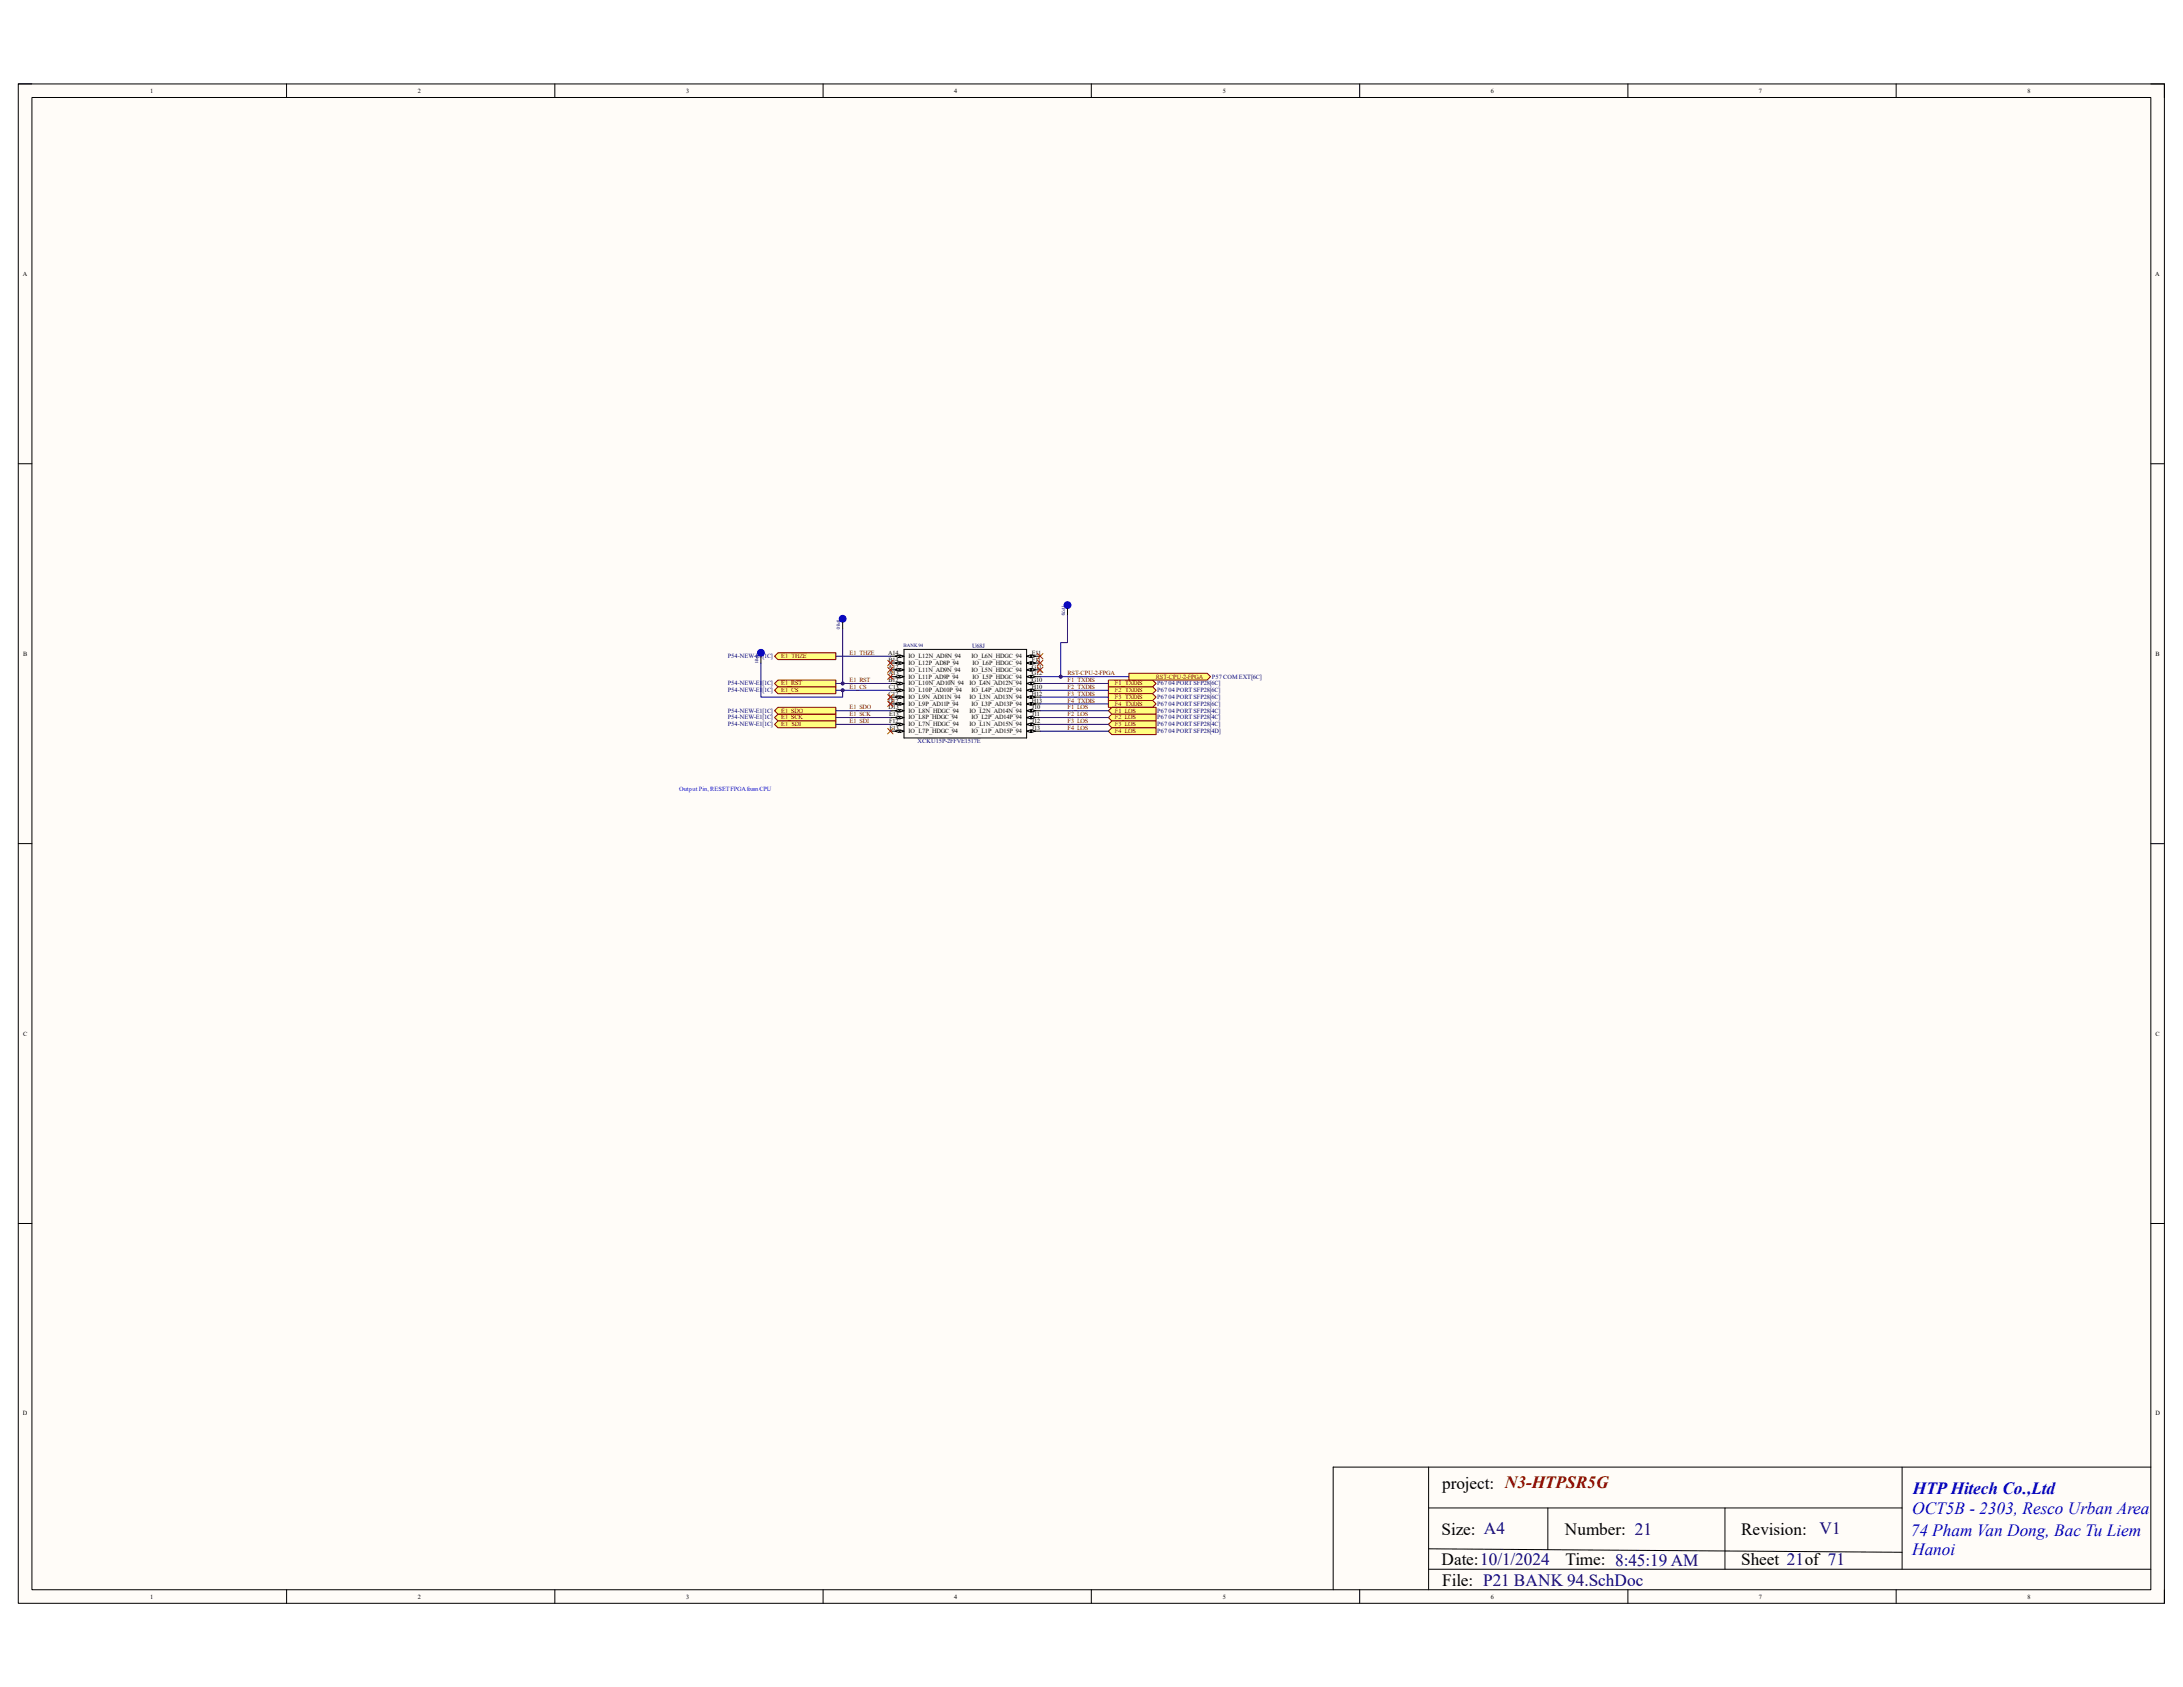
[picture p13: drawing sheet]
<svg xmlns="http://www.w3.org/2000/svg" width="279mm" height="216mm" viewBox="0 0 279 216" stroke-linecap="round" stroke-linejoin="round" font-family="sans-serif">
<defs><g id="words">
<g font-size="2.2">
<text x="184.6" y="190.6">project: N3-HTPSR5G</text>
<text x="184.5" y="196.4">Size: A4</text>
<text x="200.3" y="196.4">Number: 21</text>
<text x="222.8" y="196.4">Revision:</text>
<text x="184.5" y="200.3">Date:10/1/2024</text>
<text x="184.6" y="202.9">File: P21 BANK 94.SchDoc</text>
<text x="200.4" y="200.3">Time: 8:45:19 AM</text>
<text x="222.8" y="200.3">Sheet 21of 71</text>
</g>
<g font-size="2.2" fill="#00f">
<text x="244.8" y="191.2">HTP Hitech Co.,Ltd</text>
<text x="244.6" y="196.5">74 Pham Van Dong, Bac Tu Liem</text>
<text x="244.7" y="193.8">OCT5B - 2303, Resco Urban Area</text>
<text x="244.7" y="199.1">Hanoi</text>
</g>
<text font-size="2.2" fill="#000080" x="232.9" y="196.3">V1</text>
<g font-size=".8">
<text x="19.2" y="11.9">1</text>
<text x="53.5" y="11.9">2</text>
<text x="87.8" y="11.9">3</text>
<text x="122.1" y="11.9">4</text>
<text x="156.5" y="11.9">5</text>
<text x="190.8" y="11.9">6</text>
<text x="225.1" y="11.9">7</text>
<text x="259.5" y="11.9">8</text>
<text x="2.9" y="35.3">A</text>
<text x="275.8" y="35.3">A</text>
<text x="3" y="83.9">B</text>
<text x="113.7" y="83.8">A14</text>
<text x="132.1" y="83.8">E11</text>
<text x="275.9" y="83.9">B</text>
<text x="113.7" y="89.9">D12</text>
<text x="113.7" y="85.6">A12</text>
<text x="113.7" y="89">C12</text>
<text x="113.7" y="87.3">B12</text>
<text x="113.7" y="86.4">A13</text>
<text x="113.7" y="84.7">B14</text>
<text x="113.7" y="88.2">C13</text>
<text x="116.3" y="89.5">IO_L9N_AD11N_94</text>
<text x="116.3" y="88.6">IO_L10P_AD10P_94</text>
<text x="116.3" y="87.7">IO_L10N_AD10N_94</text>
<text x="116.3" y="86.9">IO_L11P_AD9P_94</text>
<text x="116.3" y="86">IO_L11N_AD9N_94</text>
<text x="116.3" y="85.1">IO_L12P_AD8P_94</text>
<text x="116.3" y="84.2">IO_L12N_AD8N_94</text>
<text x="124.1" y="89.5">IO_L3N_AD13N_94</text>
<text x="124.1" y="87.7">IO_L4N_AD12N_94</text>
<text x="124.3" y="88.6">IO_L4P_AD12P_94</text>
<text x="124.3" y="86">IO_L5N_HDGC_94</text>
<text x="124.3" y="84.2">IO_L6N_HDGC_94</text>
<text x="124.5" y="86.9">IO_L5P_HDGC_94</text>
<text x="124.5" y="85.1">IO_L6P_HDGC_94</text>
<text x="132.1" y="89.9">H13</text>
<text x="132.1" y="89">H12</text>
<text x="132.1" y="88.2">H10</text>
<text x="132.1" y="87.3">G10</text>
<text x="132.1" y="86.4">G12</text>
<text x="132.1" y="85.6">G11</text>
<text x="132.1" y="84.7">F11</text>
<text x="113.7" y="90.8">D13</text>
<text x="113.8" y="92.5">F12</text>
<text x="113.8" y="91.7">E13</text>
<text x="113.8" y="93.4">F13</text>
<text x="116.3" y="93.9">IO_L7P_HDGC_94</text>
<text x="116.3" y="93">IO_L7N_HDGC_94</text>
<text x="116.3" y="92.1">IO_L8P_HDGC_94</text>
<text x="116.3" y="91.2">IO_L8N_HDGC_94</text>
<text x="116.3" y="90.3">IO_L9P_AD11P_94</text>
<text x="124.1" y="93">IO_L1N_AD15N_94</text>
<text x="124.1" y="91.2">IO_L2N_AD14N_94</text>
<text x="124.3" y="93.9">IO_L1P_AD15P_94</text>
<text x="124.3" y="92.1">IO_L2P_AD14P_94</text>
<text x="124.3" y="90.3">IO_L3P_AD13P_94</text>
<text x="132.1" y="93.4">J13</text>
<text x="132.1" y="92.5">J12</text>
<text x="132.1" y="91.7">J11</text>
<text x="132.1" y="90.8">J10</text>
<text x="3" y="132.5">C</text>
<text x="275.9" y="132.5">C</text>
<text x="2.9" y="181.1">D</text>
<text x="275.9" y="181.1">D</text>
<text x="19.2" y="204.6">1</text>
<text x="53.5" y="204.6">2</text>
<text x="87.8" y="204.6">3</text>
<text x="122.1" y="204.6">4</text>
<text x="156.5" y="204.6">5</text>
<text x="190.8" y="204.6">6</text>
<text x="225.1" y="204.6">7</text>
<text x="259.5" y="204.6">8</text>
</g>
<g font-size=".8" fill="#800000">
<text x="108.7" y="83.8">E1_THZE</text>
<text x="100" y="87.7">E1_RST</text>
<text x="100" y="88.6">E1_CS</text>
<text x="100" y="84.2">E1_THZE</text>
<text x="108.7" y="88.2">E1_CS</text>
<text x="108.7" y="87.3">E1_RST</text>
<text x="136.6" y="87.3">F1_TXDIS</text>
<text x="136.6" y="88.2">F2_TXDIS</text>
<text x="136.6" y="89">F3_TXDIS</text>
<text x="136.6" y="89.9">F4_TXDIS</text>
<text x="136.6" y="86.4">RST-CPU-2-FPGA</text>
<text x="142.7" y="87.7">F1_TXDIS</text>
<text x="142.7" y="88.6">F2_TXDIS</text>
<text x="142.7" y="89.5">F3_TXDIS</text>
<text x="147.9" y="86.9">RST-CPU-2-FPGA</text>
<text x="100" y="92.1">E1_SCK</text>
<text x="100" y="93">E1_SDI</text>
<text x="100" y="91.2">E1_SDO</text>
<text x="108.7" y="91.7">E1_SCK</text>
<text x="108.7" y="92.5">E1_SDI</text>
<text x="108.7" y="90.8">E1_SDO</text>
<text x="136.6" y="90.8">F1_LOS</text>
<text x="136.6" y="91.7">F2_LOS</text>
<text x="136.6" y="92.5">F3_LOS</text>
<text x="136.6" y="93.4">F4_LOS</text>
<text x="142.7" y="90.3">F4_TXDIS</text>
<text x="142.7" y="91.2">F1_LOS</text>
<text x="142.7" y="92.1">F2_LOS</text>
<text x="142.7" y="93">F3_LOS</text>
<text x="142.7" y="93.9">F4_LOS</text>
</g>
<g font-size=".8" fill="#000080">
<text x="124.4" y="82.9">U68J</text>
<text x="93.1" y="87.7">P54-NEW-E1[1C]</text>
<text x="93.1" y="88.6">P54-NEW-E1[1C]</text>
<text x="93.1" y="84.2">P54-NEW-E1[1C]</text>
<text x="148.1" y="87.7">P67 04 PORT SFP28[6C]</text>
<text x="148.1" y="88.6">P67 04 PORT SFP28[6C]</text>
<text x="148.1" y="89.5">P67 04 PORT SFP28[6C]</text>
<text x="155.1" y="86.9">P57 COM EXT[6C]</text>
<text x="93.1" y="92.1">P54-NEW-E1[1C]</text>
<text x="93.1" y="93">P54-NEW-E1[1C]</text>
<text x="93.1" y="91.2">P54-NEW-E1[1C]</text>
<text x="117.4" y="95.1">XCKU15P-2FFVE1517E</text>
<text x="148.1" y="90.3">P67 04 PORT SFP28[6C]</text>
<text x="148.1" y="91.2">P67 04 PORT SFP28[4C]</text>
<text x="148.1" y="92.1">P67 04 PORT SFP28[4C]</text>
<text x="148.1" y="93">P67 04 PORT SFP28[4C]</text>
<text x="148.1" y="93.9">P67 04 PORT SFP28[4D]</text>
</g>
<text font-size=".8" fill="#00f" x="86.9" y="101.3">Output Pin, RESET FPGA from CPU</text>
<g font-size=".6" fill="#000080">
<text x="135.9" y="77.5" transform="rotate(90 135.9 77.5)">TP79</text>
<text x="96.7" y="83.7" transform="rotate(90 96.7 83.7)">TP81</text>
<text x="107.1" y="79.2" transform="rotate(90 107.1 79.2)">TP80</text>
<text x="115.7" y="82.8">BANK 94</text>
</g>
</g></defs>
<path d="M2.3 10.7h274.7v194.5h-274.7z" fill-rule="evenodd" fill="#fffcf8"/>
<path d="M2.3 10.7h274.7v194.5h-274.7z" fill="none" stroke="#000" stroke-width=".13"/>
<path d="M4.1 12.5h271.2v191h-271.2z" fill-rule="evenodd" fill="#fffcf8"/>
<g fill="none" stroke="#000" stroke-width=".13">
<path d="M2.3 10.7h1.8M4.1 12.5h271.2v191h-271.2zM36.7 10.7v1.8M71 10.7v1.8M105.3 10.7v1.8M139.7 10.7v1.8M174 10.7v1.8M208.4 10.7v1.8M242.7 10.7v1.8M275.3 10.7h1.7v1.8M2.3 59.3h1.8M275.3 59.4h1.7"/>
<path d="M115.7 83.1h15.7v11.3h-15.7zM131.4 93.6h1.7M2.3 108h1.8M275.3 108h1.7M2.3 156.6h1.8M275.3 156.6h1.7M182.8 187.8v15.7M182.8 193h60.6M182.8 198.2l60.6 .5M198.1 193v5.3M220.8 193v7.8M243.4 187.8v13"/>
<path d="M275.3 187.8h-104.7v15.7M36.7 203.5v1.7M71 203.5v1.7M105.3 203.5v1.7M139.7 203.5v1.7M174 203.5v1.7M182.8 200.8h92.5M208.4 203.5v1.7M242.7 203.5v1.7M277 203.5v1.7"/>
</g>
<path d="M131.4 93.6l.5-.2v.3z" fill="#f8fcff"/>
<path d="M131.4 93.6l.5-.2v.3z" fill="none" stroke="#000" stroke-width=".13"/>
<path d="M132 93.4l.5 .2-.5 .1z" fill="#f8fcff"/>
<path d="M131.4 92.7h1.7M132 93.4l.5 .2-.5 .1z" fill="none" stroke="#000" stroke-width=".13"/>
<path d="M131.4 92.7l.5-.2v.4z" fill="#f8fcff"/>
<path d="M131.4 92.7l.5-.2v.4z" fill="none" stroke="#000" stroke-width=".13"/>
<path d="M132 92.5l.5 .2-.5 .2z" fill="#f8fcff"/>
<path d="M131.4 91.8h1.7M132 92.5l.5 .2-.5 .2z" fill="none" stroke="#000" stroke-width=".13"/>
<path d="M131.4 91.8l.5-.1v.3z" fill="#f8fcff"/>
<path d="M131.4 91.8l.5-.1v.3z" fill="none" stroke="#000" stroke-width=".13"/>
<path d="M132 91.7l.5 .1-.5 .2z" fill="#f8fcff"/>
<path d="M131.4 91h1.7M132 91.7l.5 .1-.5 .2z" fill="none" stroke="#000" stroke-width=".13"/>
<path d="M131.4 91l.5-.2v.3z" fill="#f8fcff"/>
<path d="M131.4 91l.5-.2v.3z" fill="none" stroke="#000" stroke-width=".13"/>
<path d="M132 90.8l.5 .2-.5 .1z" fill="#f8fcff"/>
<path d="M131.4 90.1h1.7M132 90.8l.5 .2-.5 .1z" fill="none" stroke="#000" stroke-width=".13"/>
<path d="M131.4 90.1l.5-.2v.4z" fill="#f8fcff"/>
<path d="M131.4 90.1l.5-.2v.4z" fill="none" stroke="#000" stroke-width=".13"/>
<path d="M132 89.9l.5 .2-.5 .2z" fill="#f8fcff"/>
<path d="M131.4 89.2h1.7M132 89.9l.5 .2-.5 .2z" fill="none" stroke="#000" stroke-width=".13"/>
<path d="M131.4 89.2l.5-.2v.4z" fill="#f8fcff"/>
<path d="M131.4 89.2l.5-.2v.4z" fill="none" stroke="#000" stroke-width=".13"/>
<path d="M132 89l.5 .2-.5 .2z" fill="#f8fcff"/>
<path d="M131.4 88.3h1.7M132 89l.5 .2-.5 .2z" fill="none" stroke="#000" stroke-width=".13"/>
<path d="M131.4 88.3l.5-.1v.3z" fill="#f8fcff"/>
<path d="M131.4 88.3l.5-.1v.3z" fill="none" stroke="#000" stroke-width=".13"/>
<path d="M132 88.2l.5 .1-.5 .2z" fill="#f8fcff"/>
<path d="M131.4 87.5h1.7M132 88.2l.5 .1-.5 .2z" fill="none" stroke="#000" stroke-width=".13"/>
<path d="M131.4 87.5l.5-.2v.3z" fill="#f8fcff"/>
<path d="M131.4 87.5l.5-.2v.3z" fill="none" stroke="#000" stroke-width=".13"/>
<path d="M132 87.3l.5 .2-.5 .1z" fill="#f8fcff"/>
<path d="M131.4 86.6h1.7M132 87.3l.5 .2-.5 .1z" fill="none" stroke="#000" stroke-width=".13"/>
<path d="M131.4 86.6l.5-.2v.4z" fill="#f8fcff"/>
<path d="M131.4 86.6l.5-.2v.4z" fill="none" stroke="#000" stroke-width=".13"/>
<path d="M132 86.4l.5 .2-.5 .2z" fill="#f8fcff"/>
<path d="M131.4 85.7h1.7M132 86.4l.5 .2-.5 .2z" fill="none" stroke="#000" stroke-width=".13"/>
<path d="M131.4 85.7l.5-.1v.3z" fill="#f8fcff"/>
<path d="M131.4 85.7l.5-.1v.3z" fill="none" stroke="#000" stroke-width=".13"/>
<path d="M132 85.6l.5 .1-.5 .2z" fill="#f8fcff"/>
<path d="M131.4 84.9h1.7M132 85.6l.5 .1-.5 .2z" fill="none" stroke="#000" stroke-width=".13"/>
<path d="M131.4 84.9l.5-.2v.3z" fill="#f8fcff"/>
<path d="M131.4 84.9l.5-.2v.3z" fill="none" stroke="#000" stroke-width=".13"/>
<path d="M132 84.7l.5 .2-.5 .1z" fill="#f8fcff"/>
<path d="M131.4 84h1.7M132 84.7l.5 .2-.5 .1z" fill="none" stroke="#000" stroke-width=".13"/>
<path d="M131.4 84l.5-.2v.4z" fill="#f8fcff"/>
<path d="M131.4 84l.5-.2v.4z" fill="none" stroke="#000" stroke-width=".13"/>
<path d="M132 83.8l.5 .2-.5 .2z" fill="#f8fcff"/>
<path d="M114 93.6h1.7M132 83.8l.5 .2-.5 .2z" fill="none" stroke="#000" stroke-width=".13"/>
<path d="M115.2 93.4l.5 .2-.5 .1z" fill="#f8fcff"/>
<path d="M115.2 93.4l.5 .2-.5 .1z" fill="none" stroke="#000" stroke-width=".13"/>
<path d="M114.6 93.6l.5-.2v.3z" fill="#f8fcff"/>
<path d="M114 92.7h1.7M114.6 93.6l.5-.2v.3z" fill="none" stroke="#000" stroke-width=".13"/>
<path d="M115.2 92.5l.5 .2-.5 .2z" fill="#f8fcff"/>
<path d="M115.2 92.5l.5 .2-.5 .2z" fill="none" stroke="#000" stroke-width=".13"/>
<path d="M114.6 92.7l.5-.2v.4z" fill="#f8fcff"/>
<path d="M114 91.8h1.7M114.6 92.7l.5-.2v.4z" fill="none" stroke="#000" stroke-width=".13"/>
<path d="M115.2 91.7l.5 .1-.5 .2z" fill="#f8fcff"/>
<path d="M115.2 91.7l.5 .1-.5 .2z" fill="none" stroke="#000" stroke-width=".13"/>
<path d="M114.6 91.8l.5-.1v.3z" fill="#f8fcff"/>
<path d="M114 91h1.7M114.6 91.8l.5-.1v.3z" fill="none" stroke="#000" stroke-width=".13"/>
<path d="M115.2 90.8l.5 .2-.5 .1z" fill="#f8fcff"/>
<path d="M115.2 90.8l.5 .2-.5 .1z" fill="none" stroke="#000" stroke-width=".13"/>
<path d="M114.6 91l.5-.2v.3z" fill="#f8fcff"/>
<path d="M114 90.1h1.7M114.6 91l.5-.2v.3z" fill="none" stroke="#000" stroke-width=".13"/>
<path d="M115.2 89.9l.5 .2-.5 .2z" fill="#f8fcff"/>
<path d="M115.2 89.9l.5 .2-.5 .2z" fill="none" stroke="#000" stroke-width=".13"/>
<path d="M114.6 90.1l.5-.2v.4z" fill="#f8fcff"/>
<path d="M114 89.2h1.7M114.6 90.1l.5-.2v.4z" fill="none" stroke="#000" stroke-width=".13"/>
<path d="M115.2 89l.5 .2-.5 .2z" fill="#f8fcff"/>
<path d="M115.2 89l.5 .2-.5 .2z" fill="none" stroke="#000" stroke-width=".13"/>
<path d="M114.6 89.2l.5-.2v.4z" fill="#f8fcff"/>
<path d="M114 88.3h1.7M114.6 89.2l.5-.2v.4z" fill="none" stroke="#000" stroke-width=".13"/>
<path d="M115.2 88.2l.5 .1-.5 .2z" fill="#f8fcff"/>
<path d="M115.2 88.2l.5 .1-.5 .2z" fill="none" stroke="#000" stroke-width=".13"/>
<path d="M114.6 88.3l.5-.1v.3z" fill="#f8fcff"/>
<path d="M114 87.5h1.7M114.6 88.3l.5-.1v.3z" fill="none" stroke="#000" stroke-width=".13"/>
<path d="M115.2 87.3l.5 .2-.5 .1z" fill="#f8fcff"/>
<path d="M115.2 87.3l.5 .2-.5 .1z" fill="none" stroke="#000" stroke-width=".13"/>
<path d="M114.6 87.5l.5-.2v.3z" fill="#f8fcff"/>
<path d="M114 86.6h1.7M114.6 87.5l.5-.2v.3z" fill="none" stroke="#000" stroke-width=".13"/>
<path d="M115.2 86.4l.5 .2-.5 .2z" fill="#f8fcff"/>
<path d="M115.2 86.4l.5 .2-.5 .2z" fill="none" stroke="#000" stroke-width=".13"/>
<path d="M114.6 86.6l.5-.2v.4z" fill="#f8fcff"/>
<path d="M114 85.7h1.7M114.6 86.6l.5-.2v.4z" fill="none" stroke="#000" stroke-width=".13"/>
<path d="M115.2 85.6l.5 .1-.5 .2z" fill="#f8fcff"/>
<path d="M115.2 85.6l.5 .1-.5 .2z" fill="none" stroke="#000" stroke-width=".13"/>
<path d="M114.6 85.7l.5-.1v.3z" fill="#f8fcff"/>
<path d="M114 84.9h1.7M114.6 85.7l.5-.1v.3z" fill="none" stroke="#000" stroke-width=".13"/>
<path d="M115.2 84.7l.5 .2-.5 .1z" fill="#f8fcff"/>
<path d="M115.2 84.7l.5 .2-.5 .1z" fill="none" stroke="#000" stroke-width=".13"/>
<path d="M114.6 84.9l.5-.2v.3z" fill="#f8fcff"/>
<path d="M114 84h1.7M114.6 84.9l.5-.2v.3z" fill="none" stroke="#000" stroke-width=".13"/>
<path d="M115.2 83.8l.5 .2-.5 .2z" fill="#f8fcff"/>
<path d="M115.2 83.8l.5 .2-.5 .2z" fill="none" stroke="#000" stroke-width=".13"/>
<path d="M114.6 84l.5-.2v.4z" fill="#f8fcff"/>
<path d="M114.6 84l.5-.2v.4z" fill="none" stroke="#000" stroke-width=".13"/>
<path d="M141.9 87h5.6l.5 .5-.5 .4h-5.6z" fill-rule="evenodd" fill="#ffff80"/>
<path d="M141.9 87h5.6l.5 .5-.5 .4h-5.6z" fill="none" stroke="#800000" stroke-width=".13"/>
<path d="M141.9 87.9h5.6l.5 .4-.5 .5h-5.6z" fill-rule="evenodd" fill="#ffff80"/>
<path d="M141.9 87.9h5.6l.5 .4-.5 .5h-5.6z" fill="none" stroke="#800000" stroke-width=".13"/>
<path d="M141.9 88.8h5.6l.5 .4-.5 .5h-5.6z" fill-rule="evenodd" fill="#ffff80"/>
<path d="M141.9 88.8h5.6l.5 .4-.5 .5h-5.6z" fill="none" stroke="#800000" stroke-width=".13"/>
<path d="M141.9 89.7h5.6l.5 .4-.5 .4h-5.6z" fill-rule="evenodd" fill="#ffff80"/>
<path d="M141.9 89.7h5.6l.5 .4-.5 .4h-5.6z" fill="none" stroke="#800000" stroke-width=".13"/>
<path d="M141.9 91l.4-.5h5.7v.9h-5.7z" fill-rule="evenodd" fill="#ffff80"/>
<path d="M141.9 91l.4-.5h5.7v.9h-5.7z" fill="none" stroke="#800000" stroke-width=".13"/>
<path d="M141.9 91.8l.4-.4h5.7v.9h-5.7z" fill-rule="evenodd" fill="#ffff80"/>
<path d="M141.9 91.8l.4-.4h5.7v.9h-5.7z" fill="none" stroke="#800000" stroke-width=".13"/>
<path d="M141.9 92.7l.4-.4h5.7v.8h-5.7z" fill-rule="evenodd" fill="#ffff80"/>
<path d="M141.9 92.7l.4-.4h5.7v.8h-5.7z" fill="none" stroke="#800000" stroke-width=".13"/>
<path d="M141.9 93.6l.4-.5h5.7v.9h-5.7z" fill-rule="evenodd" fill="#ffff80"/>
<path d="M141.9 93.6l.4-.5h5.7v.9h-5.7z" fill="none" stroke="#800000" stroke-width=".13"/>
<path d="M99.1 87.5l.5-.5h7.4v.9h-7.4z" fill-rule="evenodd" fill="#ffff80"/>
<path d="M99.1 87.5l.5-.5h7.4v.9h-7.4z" fill="none" stroke="#800000" stroke-width=".13"/>
<path d="M99.6 87.9h7.4v.9h-7.4l-.5-.5z" fill-rule="evenodd" fill="#ffff80"/>
<path d="M99.6 87.9h7.4v.9h-7.4l-.5-.5z" fill="none" stroke="#800000" stroke-width=".13"/>
<path d="M99.1 91.8l.5-.4h7.4v.9h-7.4z" fill-rule="evenodd" fill="#ffff80"/>
<path d="M99.1 91.8l.5-.4h7.4v.9h-7.4z" fill="none" stroke="#800000" stroke-width=".13"/>
<path d="M99.6 92.3h7.4v.8h-7.4l-.5-.4z" fill-rule="evenodd" fill="#ffff80"/>
<path d="M99.6 92.3h7.4v.8h-7.4l-.5-.4z" fill="none" stroke="#800000" stroke-width=".13"/>
<path d="M99.1 91l.5-.5h7.4v.9h-7.4z" fill-rule="evenodd" fill="#ffff80"/>
<path d="M99.1 91l.5-.5h7.4v.9h-7.4z" fill="none" stroke="#800000" stroke-width=".13"/>
<path d="M144.5 86.2h10l.4 .4-.4 .4h-10z" fill-rule="evenodd" fill="#ffff80"/>
<path d="M144.5 86.2h10l.4 .4-.4 .4h-10z" fill="none" stroke="#800000" stroke-width=".13"/>
<circle cx="107.9" cy="79.2" r=".44" fill="#00f"/>
<circle cx="107.9" cy="79.2" r=".44" fill="none" stroke="#00f" stroke-width=".13"/>
<path d="M107.8 79.6v.9" fill="none" stroke="#000" stroke-width=".13"/>
<circle cx="97.4" cy="83.5" r=".44" fill="#00f"/>
<circle cx="97.4" cy="83.5" r=".44" fill="none" stroke="#00f" stroke-width=".13"/>
<path d="M97.4 84v.9" fill="none" stroke="#000" stroke-width=".13"/>
<circle cx="136.6" cy="77.4" r=".44" fill="#00f"/>
<circle cx="136.6" cy="77.4" r=".44" fill="none" stroke="#00f" stroke-width=".13"/>
<path d="M136.6 77.9v.9" fill="none" stroke="#000" stroke-width=".13"/>
<path d="M97.4 84.9v4.3h10.4v-.9" fill="none" stroke="#000080" stroke-width=".13"/>
<circle cx="107.8" cy="88.3" r=".17" fill="#000080"/>
<g fill="none" stroke="#000080" stroke-width=".13">
<path d="M107 88.3h7M107 92.7h7M107 91.8h7M107 91h7"/>
<circle cx="107.8" cy="88.3" r=".17"/>
</g>
<circle cx="107.8" cy="88.3" r=".17" fill="#000080"/>
<g fill="none" stroke="#000080" stroke-width=".13">
<path d="M107 87.5h7"/>
<circle cx="107.8" cy="88.3" r=".17"/>
</g>
<circle cx="107.8" cy="87.5" r=".17" fill="#000080"/>
<g fill="none" stroke="#000080" stroke-width=".13">
<path d="M133.1 86.6h11.4M133.1 93.6h8.8M133.1 92.7h8.8M133.1 91.8h8.8M133.1 91h8.8M133.1 90.1h8.8M133.1 89.2h8.8M133.1 88.3h8.8M133.1 87.5h8.8"/>
<circle cx="107.8" cy="87.5" r=".17"/>
</g>
<circle cx="135.8" cy="86.6" r=".17" fill="#000080"/>
<g fill="none" stroke="#000080" stroke-width=".13">
<path d="M136.6 78.8v3.4h-.8v4.4"/>
<circle cx="135.8" cy="86.6" r=".17"/>
</g>
<circle cx="135.8" cy="86.6" r=".17" fill="#000080"/>
<g fill="none" stroke="#000080" stroke-width=".13">
<path d="M107.8 80.5v7"/>
<circle cx="135.8" cy="86.6" r=".17"/>
</g>
<circle cx="107.8" cy="87.5" r=".17" fill="#000080"/>
<g fill="none" stroke="#000080" stroke-width=".13">
<path d="M107 84h7"/>
<circle cx="107.8" cy="87.5" r=".17"/>
</g>
<path d="M99.6 83.5h7.4v.9h-7.4l-.5-.4z" fill-rule="evenodd" fill="#ffff80"/>
<path d="M99.6 83.5h7.4v.9h-7.4l-.5-.4z" fill="none" stroke="#800000" stroke-width=".13"/>
<g fill="none" stroke="#f00" stroke-width=".13">
<path d="M113.6 84.5l.7 .7M113.6 85.4l.7 .7M113.6 86.2l.7 .7M113.6 88.9l.7 .7M113.6 89.7l.7 .7M113.6 93.2l.7 .7M114.3 84.5l-.7 .7M114.3 85.4l-.7 .7M114.3 86.2l-.7 .7M114.3 88.9l-.7 .7M114.3 89.7l-.7 .7M114.3 93.2l-.7 .7"/>
<path d="M132.8 83.6l.7 .7M132.8 84.5l.7 .7M132.8 85.4l.7 .7M133.5 83.6l-.7 .7M133.5 84.5l-.7 .7M133.5 85.4l-.7 .7"/>
</g>
<use href="#words"/>
</svg>
